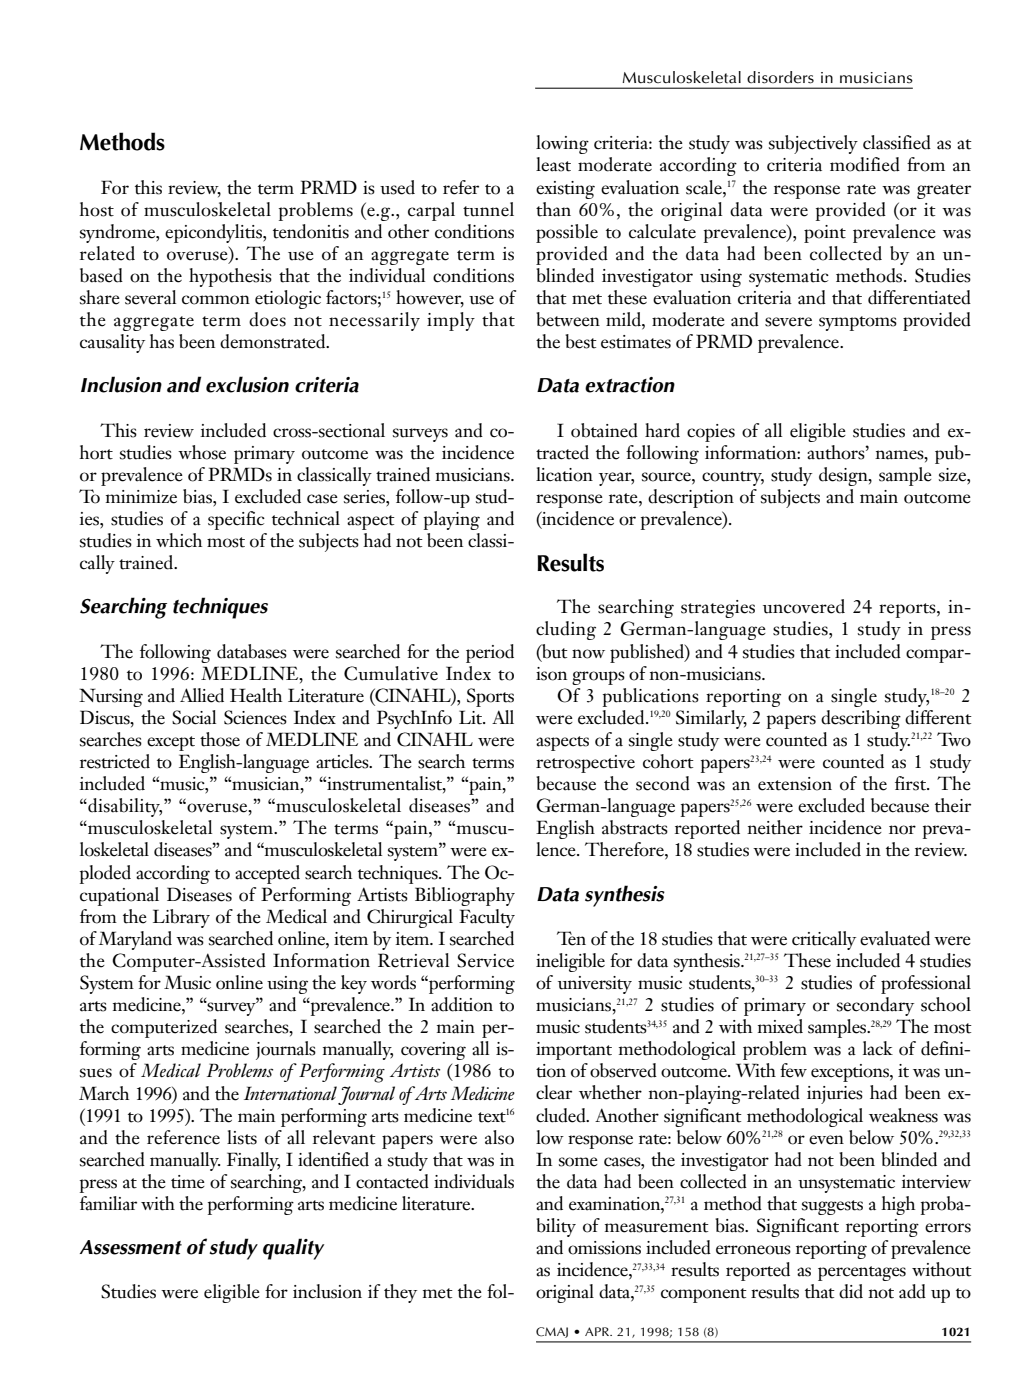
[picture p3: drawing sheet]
<svg xmlns="http://www.w3.org/2000/svg" width="206mm" height="279mm" viewBox="0 0 206 279" stroke-linecap="round" stroke-linejoin="round" font-family="sans-serif">
<defs><g id="words">
<g font-size="4.6">
<text x="15.9" y="29.9">Methods</text>
<text x="106.9" y="113.9">Results</text>
</g>
<g font-size="4.1">
<text x="15.9" y="78.3">Inclusion and exclusion criteria</text>
<text x="106.9" y="78.3">Data extraction</text>
<text x="15.9" y="122.4">Searching techniques</text>
<text x="106.9" y="179.7">Data synthesis</text>
<text x="15.9" y="250.3">Assessment of study quality</text>
</g>
<g font-size="3.7">
<text x="106.9" y="29.8">lowing criteria: the study was subjectively classified as at</text>
<text x="106.9" y="34.2">least moderate according to criteria modified from an</text>
<text x="20.1" y="38.6">For this review, the term PRMD is used to refer to a</text>
<text x="106.9" y="38.6">existing evaluation scale,</text>
<text x="148.1" y="38.6">the response rate was greater</text>
<text x="15.9" y="43">host of musculoskeletal problems (e.g., carpal tunnel</text>
<text x="15.9" y="47.4">syndrome, epicondylitis, tendonitis and other conditions</text>
<text x="106.9" y="43">than 60%, the original data were provided (or it was</text>
<text x="106.9" y="47.4">possible to calculate prevalence), point prevalence was</text>
<text x="15.9" y="51.9">related to overuse). The use of an aggregate term is</text>
<text x="106.9" y="51.9">provided and the data had been collected by an un-</text>
<text x="15.9" y="56.3">based on the hypothesis that the individual conditions</text>
<text x="106.9" y="56.3">blinded investigator using systematic methods. Studies</text>
<text x="15.9" y="60.7">share several common etiologic factors;</text>
<text x="15.9" y="65.1">the aggregate term does not necessarily imply that</text>
<text x="79" y="60.7">however, use of</text>
<text x="106.9" y="60.7">that met these evaluation criteria and that differentiated</text>
<text x="106.9" y="65.1">between mild, moderate and severe symptoms provided</text>
<text x="15.9" y="69.5">causality has been demonstrated.</text>
<text x="106.9" y="69.5">the best estimates of PRMD prevalence.</text>
<text x="20.1" y="87.1">This review included cross-sectional surveys and co-</text>
<text x="111.1" y="87.1">I obtained hard copies of all eligible studies and ex-</text>
<text x="15.9" y="91.5">hort studies whose primary outcome was the incidence</text>
<text x="15.9" y="96">or prevalence of PRMDs in classically trained musicians.</text>
<text x="106.9" y="91.5">tracted the following information: authors’ names, pub-</text>
<text x="106.9" y="96">lication year, source, country, study design, sample size,</text>
<text x="15.9" y="100.4">To minimize bias, I excluded case series, follow-up stud-</text>
<text x="106.9" y="100.4">response rate, description of subjects and main outcome</text>
<text x="15.9" y="104.8">ies, studies of a specific technical aspect of playing and</text>
<text x="106.9" y="104.8">(incidence or prevalence).</text>
<text x="15.9" y="109.2">studies in which most of the subjects had not been classi-</text>
<text x="15.9" y="113.6">cally trained.</text>
<text x="111.1" y="122.4">The searching strategies uncovered 24 reports, in-</text>
<text x="20.1" y="131.2">The following databases were searched for the period</text>
<text x="106.9" y="126.8">cluding 2 German-language studies, 1 study in press</text>
<text x="106.9" y="131.2">(but now published) and 4 studies that included compar-</text>
<text x="15.9" y="135.6">1980 to 1996: MEDLINE, the Cumulative Index to</text>
<text x="106.9" y="135.6">ison groups of non-musicians.</text>
<text x="15.9" y="140.1">Nursing and Allied Health Literature (CINAHL), Sports</text>
<text x="111.1" y="140.1">Of 3 publications reporting on a single study,</text>
<text x="191.8" y="140.1">2</text>
<text x="15.9" y="144.5">Discus, the Social Sciences Index and PsychInfo Lit. All</text>
<text x="15.9" y="148.9">searches except those of MEDLINE and CINAHL were</text>
<text x="106.9" y="148.9">aspects of a single study were counted as 1 study.</text>
<text x="106.9" y="144.5">were excluded.</text>
<text x="134.7" y="144.5">Similarly, 2 papers describing different</text>
<text x="186.9" y="148.9">Two</text>
<text x="15.9" y="153.3">restricted to English-language articles. The search terms</text>
<text x="106.9" y="153.3">retrospective cohort papers</text>
<text x="155.3" y="153.3">were counted as 1 study</text>
<text x="15.9" y="157.7">included “music,” “musician,” “instrumentalist,” “pain,”</text>
<text x="106.9" y="157.7">because the second was an extension of the first. The</text>
<text x="15.9" y="162.1">“disability,” “overuse,” “musculoskeletal diseases” and</text>
<text x="15.9" y="166.5">“musculoskeletal system.” The terms “pain,” “muscu-</text>
<text x="106.9" y="162.1">German-language papers</text>
<text x="106.9" y="166.5">English abstracts reported neither incidence nor preva-</text>
<text x="150.8" y="162.1">were excluded because their</text>
<text x="15.9" y="170.9">loskeletal diseases” and “musculoskeletal system” were ex-</text>
<text x="106.9" y="170.9">lence. Therefore, 18 studies were included in the review.</text>
<text x="15.9" y="175.3">ploded according to accepted search techniques. The Oc-</text>
<text x="15.9" y="179.7">cupational Diseases of Performing Artists Bibliography</text>
<text x="15.9" y="184.2">from the Library of the Medical and Chirurgical Faculty</text>
<text x="15.9" y="188.6">of Maryland was searched online, item by item. I searched</text>
<text x="111.1" y="188.6">Ten of the 18 studies that were critically evaluated were</text>
<text x="15.9" y="193">the Computer-Assisted Information Retrieval Service</text>
<text x="15.9" y="197.4">System for Music online using the key words “performing</text>
<text x="106.9" y="193">ineligible for data synthesis.</text>
<text x="106.9" y="197.4">of university music students,</text>
<text x="156.4" y="193">These included 4 studies</text>
<text x="156.6" y="197.4">2 studies of professional</text>
<text x="15.9" y="201.8">arts medicine,” “survey” and “prevalence.” In addition to</text>
<text x="106.9" y="201.8">musicians,</text>
<text x="128.6" y="201.8">2 studies of primary or secondary school</text>
<text x="15.9" y="206.2">the computerized searches, I searched the 2 main per-</text>
<text x="106.9" y="206.2">music students</text>
<text x="134.1" y="206.2">and 2 with mixed samples.</text>
<text x="178.8" y="206.2">The most</text>
<text x="15.9" y="210.6">forming arts medicine journals manually, covering all is-</text>
<text x="15.9" y="215">sues of Medical Problems of Performing Artists (1986 to</text>
<text x="106.9" y="210.6">important methodological problem was a lack of defini-</text>
<text x="106.9" y="215">tion of observed outcome. With few exceptions, it was un-</text>
<text x="15.9" y="219.4">March 1996) and the International Journal of Arts Medicine</text>
<text x="106.9" y="219.4">clear whether non-playing-related injuries had been ex-</text>
<text x="15.9" y="223.8">(1991 to 1995). The main performing arts medicine text</text>
<text x="106.9" y="223.8">cluded. Another significant methodological weakness was</text>
<text x="15.9" y="228.2">and the reference lists of all relevant papers were also</text>
<text x="15.9" y="232.7">searched manually. Finally, I identified a study that was in</text>
<text x="106.9" y="228.2">low response rate: below 60%</text>
<text x="106.9" y="232.7">In some cases, the investigator had not been blinded and</text>
<text x="157.1" y="228.2">or even below 50%.</text>
<text x="15.9" y="237.1">press at the time of searching, and I contacted individuals</text>
<text x="106.9" y="237.1">the data had been collected in an unsystematic interview</text>
<text x="15.9" y="241.5">familiar with the performing arts medicine literature.</text>
<text x="106.9" y="241.5">and examination,</text>
<text x="106.9" y="245.9">bility of measurement bias. Significant reporting errors</text>
<text x="137.7" y="241.5">a method that suggests a high proba-</text>
<text x="106.9" y="250.3">and omissions included erroneous reporting of prevalence</text>
<text x="106.9" y="254.7">as incidence,</text>
<text x="133.8" y="254.7">results reported as percentages without</text>
<text x="20.1" y="259.1">Studies were eligible for inclusion if they met the fol-</text>
<text x="106.9" y="259.1">original data,</text>
<text x="131.7" y="259.1">component results that did not add up to</text>
</g>
<text font-size="3.2" x="124" y="16.5">Musculoskeletal disorders in musicians</text>
<g font-size="2.5">
<text x="106.9" y="266.7">CMAJ • APR. 21, 1998; 158 (8)</text>
<text x="187.8" y="266.7">1021</text>
</g>
<g font-size="1.9">
<text x="144.9" y="37.3">17</text>
<text x="76.1" y="59.4">15</text>
<text x="129.5" y="143.2">19,20</text>
<text x="185.5" y="138.8">18–20</text>
<text x="181.7" y="147.6">21,22</text>
<text x="149.6" y="152">23,24</text>
<text x="145.6" y="160.8">25,26</text>
<text x="148.5" y="191.7">21,27–35</text>
<text x="150.6" y="196.1">30–33</text>
<text x="122.9" y="200.5">21,27</text>
<text x="129" y="204.9">34,35</text>
<text x="173.7" y="204.9">28,29</text>
<text x="100.8" y="222.5">16</text>
<text x="152" y="226.9">21,28</text>
<text x="187.2" y="226.9">29,32,33</text>
<text x="132.6" y="240.2">27,31</text>
<text x="126.1" y="253.4">27,33,34</text>
<text x="126.5" y="257.8">27,35</text>
</g>
</g></defs>
<path d="M106.7 17.6h75.3" fill="none" stroke="#000" stroke-width=".2"/>
<path d="M184.1 13.1h10.6v10.5h-10.6z" fill-rule="evenodd" fill="#fff"/>
<path d="M106.9 267.8h86.8" fill="none" stroke="#000" stroke-width=".2"/>
<use href="#words"/>
</svg>
